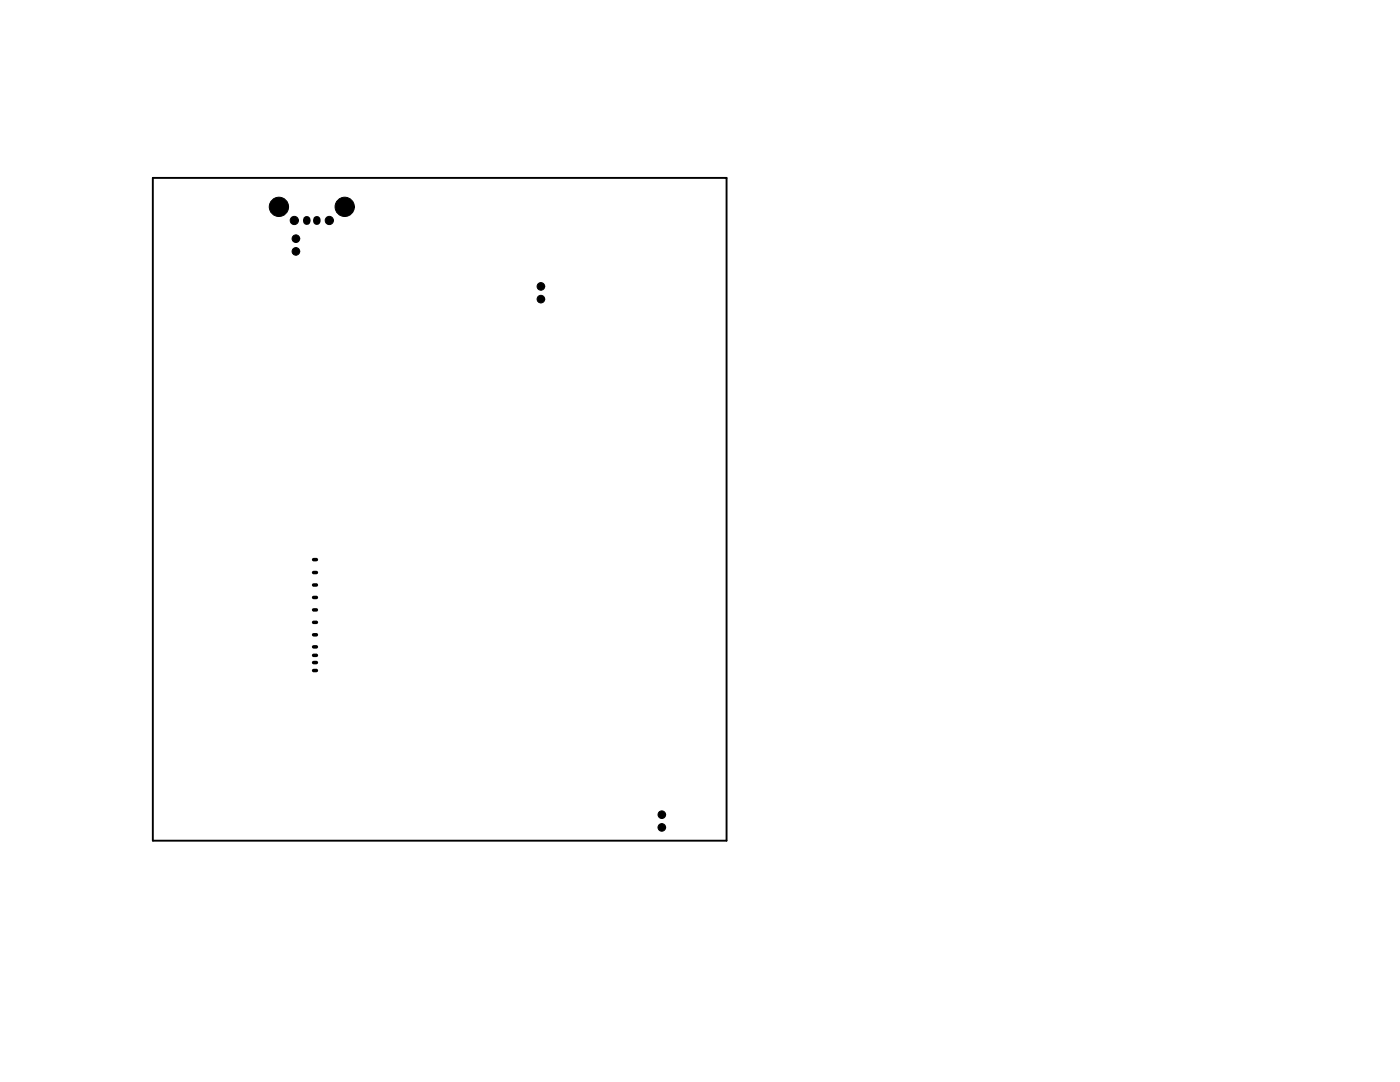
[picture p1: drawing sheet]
<svg xmlns="http://www.w3.org/2000/svg" width="279mm" height="216mm" viewBox="0 0 279 216" stroke-linecap="round" stroke-linejoin="round" font-family="sans-serif">
<path d="M30.5 35.5h114.5v132.2h-114.5z" fill="none" stroke="#000" stroke-width=".38"/>
<path d="M61.2 43.8v.3M63.2 43.8v.3" fill="none" stroke="#000" stroke-width="1.5"/>
<g fill="#000">
<circle cx="55.7" cy="41.3" r="1.92"/>
<circle cx="58.7" cy="44" r=".82"/>
<circle cx="59.1" cy="47.6" r=".76"/>
<circle cx="59.1" cy="50.2" r=".76"/>
<circle cx="65.7" cy="44" r=".82"/>
<circle cx="68.8" cy="41.3" r="1.92"/>
<circle cx="107.9" cy="59.7" r=".76"/>
<circle cx="107.9" cy="57.1" r=".76"/>
<circle cx="132.1" cy="165.1" r=".76"/>
<circle cx="132.1" cy="162.6" r=".76"/>
</g>
<g fill="none" stroke="#000" stroke-width=".2">
<circle cx="55.7" cy="41.3" r="1.92"/>
<circle cx="58.7" cy="44" r=".82"/>
<circle cx="59.1" cy="47.6" r=".76"/>
<circle cx="59.1" cy="50.2" r=".76"/>
<circle cx="65.7" cy="44" r=".82"/>
<circle cx="68.8" cy="41.3" r="1.92"/>
<circle cx="107.9" cy="59.7" r=".76"/>
<circle cx="107.9" cy="57.1" r=".76"/>
<circle cx="132.1" cy="165.1" r=".76"/>
<circle cx="132.1" cy="162.6" r=".76"/>
</g>
<path d="M62.6 114.2h.5M62.6 116.7h.5M62.6 119.2h.5M62.6 111.7h.5M62.6 121.7h.5M62.6 124.2h.5M62.6 126.7h.5M62.6 129.1h.5M62.6 130.8h.5M62.6 132.2h.5M62.6 133.8h.5" fill="none" stroke="#000" stroke-width=".7"/>
</svg>
